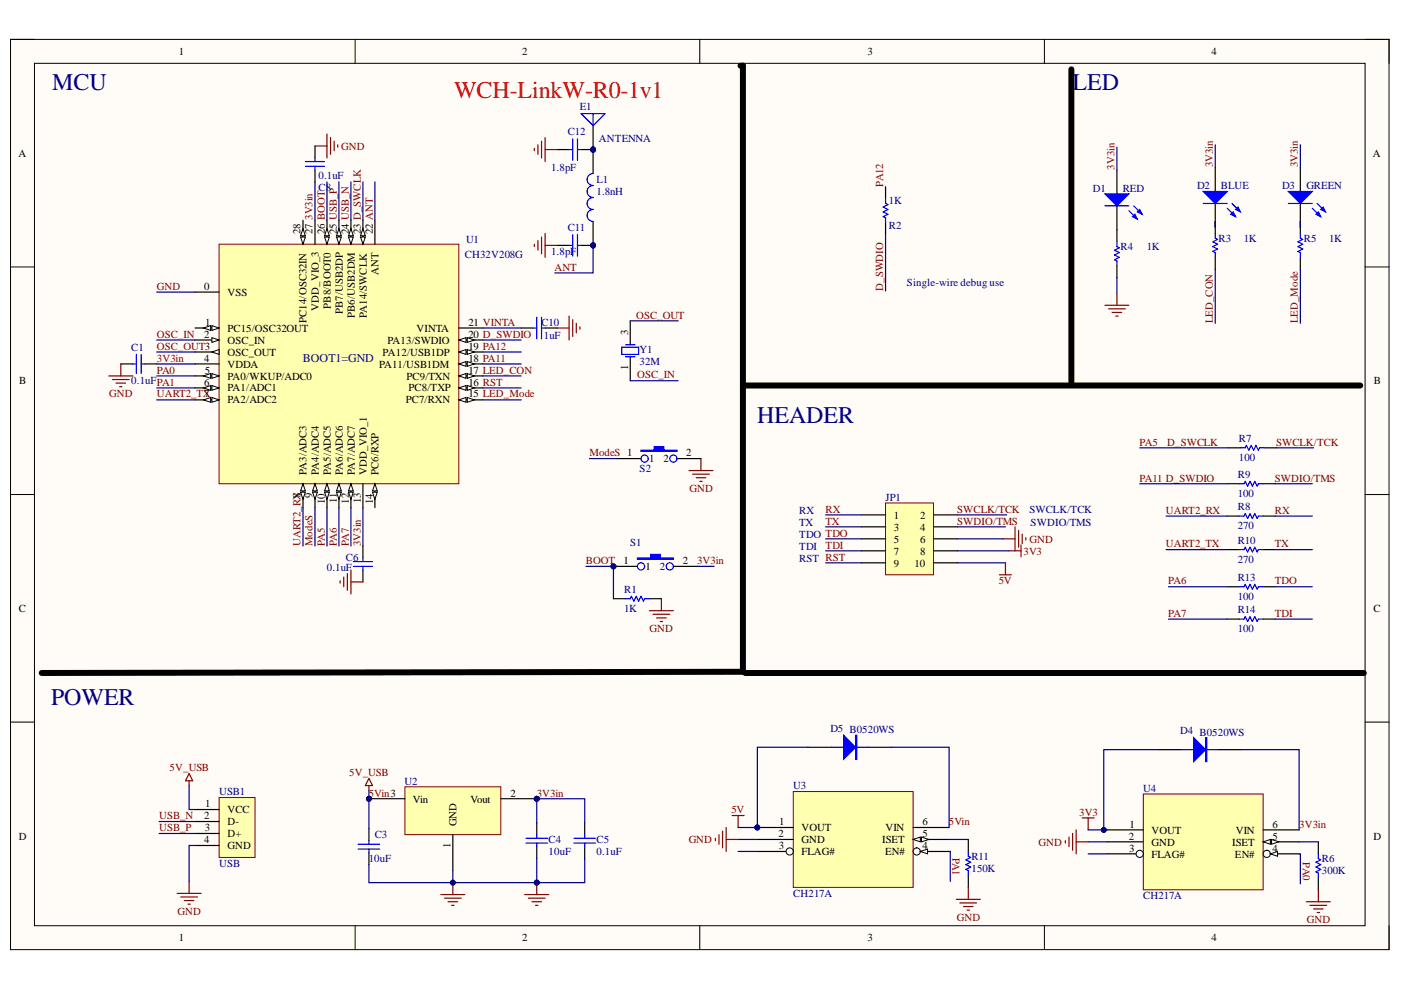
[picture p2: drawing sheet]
<svg xmlns="http://www.w3.org/2000/svg" width="297mm" height="210mm" viewBox="0 0 297 210" stroke-linecap="round" stroke-linejoin="round" font-family="sans-serif">
<defs><g id="words">
<g font-size="5.1" fill="#000080">
<text x="11.1" y="19.2">MCU</text>
<text x="227.4" y="19.2">LED</text>
<text x="160.6" y="89.8">HEADER</text>
<text x="10.8" y="149.4">POWER</text>
</g>
<text font-size="5.1" fill="#f00" x="96.3" y="20.7">WCH-LinkW-R0-1v1</text>
<text font-size="2.5" fill="#0c0087" x="64.2" y="76.7">BOOT1=GND</text>
<g font-size="2.3">
<text x="37.9" y="11.7">1</text>
<text x="110.7" y="11.7">2</text>
<text x="183.9" y="11.7">3</text>
<text x="256.8" y="11.7">4</text>
<text x="3.9" y="33.3">A</text>
<text x="291.1" y="33.3">A</text>
<text x="63.7" y="49.7" transform="rotate(-90 63.7 49.7)">28</text>
<text x="66.2" y="49.7" transform="rotate(-90 66.2 49.7)">27</text>
<text x="68.9" y="49.7" transform="rotate(-90 68.9 49.7)">26 BOOT</text>
<text x="71.4" y="49.7" transform="rotate(-90 71.4 49.7)">25 USB_P</text>
<text x="73.9" y="49.7" transform="rotate(-90 73.9 49.7)">24 USB_N</text>
<text x="76.5" y="49.7" transform="rotate(-90 76.5 49.7)">23 D_SWCLK</text>
<text x="79" y="49.7" transform="rotate(-90 79 49.7)">22 ANT</text>
<text x="80.3" y="58.2" transform="rotate(-90 80.3 58.2)">ANT</text>
<text x="43.3" y="61.4">0</text>
<text x="48.2" y="62.7">VSS</text>
<text x="67.6" y="65.8" transform="rotate(-90 67.6 65.8)">VDD_VIO_3</text>
<text x="70.1" y="65.4" transform="rotate(-90 70.1 65.4)">PB8/BOOT0</text>
<text x="43.3" y="71.6">2</text>
<text x="43.5" y="69.1">1</text>
<text x="48.2" y="70.3">PC15/OSC32OUT</text>
<text x="65" y="68.5" transform="rotate(-90 65 68.5)">PC14/OSC32IN</text>
<text x="72.7" y="66.6" transform="rotate(-90 72.7 66.6)">PB7/USB2DP</text>
<text x="75.2" y="67.4" transform="rotate(-90 75.2 67.4)">PB6/USB2DM</text>
<text x="77.7" y="67.5" transform="rotate(-90 77.7 67.5)">PA14/SWCLK</text>
<text x="88.3" y="70.3">VINTA</text>
<text x="99.3" y="71.6">20 D_SWDIO</text>
<text x="99.3" y="69.1">21 VINTA</text>
<text x="133.2" y="71.1" transform="rotate(-90 133.2 71.1)">3</text>
<text x="43.3" y="76.7">4</text>
<text x="48.2" y="72.9">OSC_IN</text>
<text x="48.2" y="75.4">OSC_OUT</text>
<text x="48.2" y="77.9">VDDA</text>
<text x="80.4" y="77.9">PA11/USB1DM</text>
<text x="81.1" y="75.4">PA12/USB1DP</text>
<text x="82.1" y="72.9">PA13/SWDIO</text>
<text x="99.3" y="76.7">18 PA11</text>
<text x="99.3" y="74.1">19 PA12</text>
<text x="4.1" y="81.5">B</text>
<text x="43.3" y="81.7">6</text>
<text x="43.4" y="79.2">5</text>
<text x="48.2" y="80.5">PA0/WKUP/ADC0</text>
<text x="48.2" y="83">PA1/ADC1</text>
<text x="86.2" y="80.5">PC9/TXN</text>
<text x="86.6" y="83">PC8/TXP</text>
<text x="99.3" y="81.7">16 RST</text>
<text x="99.3" y="79.2">17 LED_CON</text>
<text x="133.2" y="78.5" transform="rotate(-90 133.2 78.5)">1</text>
<text x="291.3" y="81.5">B</text>
<text x="43.3" y="84.3">7</text>
<text x="48.2" y="85.5">PA2/ADC2</text>
<text x="86" y="85.5">PC7/RXN</text>
<text x="99.3" y="84.3">15 LED_Mode</text>
<text x="65" y="100.8" transform="rotate(-90 65 100.8)">PA3/ADC3</text>
<text x="67.6" y="100.8" transform="rotate(-90 67.6 100.8)">PA4/ADC4</text>
<text x="70.1" y="100.8" transform="rotate(-90 70.1 100.8)">PA5/ADC5</text>
<text x="72.7" y="100.8" transform="rotate(-90 72.7 100.8)">PA6/ADC6</text>
<text x="75.2" y="100.8" transform="rotate(-90 75.2 100.8)">PA7/ADC7</text>
<text x="77.7" y="100.8" transform="rotate(-90 77.7 100.8)">VDD_VIO_1</text>
<text x="80.3" y="100.8" transform="rotate(-90 80.3 100.8)">PC6/RXP</text>
<text x="137.6" y="98.1">1</text>
<text x="140.7" y="98.1">2</text>
<text x="145.5" y="96.8">2</text>
<text x="63.7" y="105.6" transform="rotate(-90 63.7 105.6)">8</text>
<text x="66.2" y="105.7" transform="rotate(-90 66.2 105.7)">9</text>
<text x="68.9" y="106.8" transform="rotate(-90 68.9 106.8)">10</text>
<text x="71.4" y="106.6" transform="rotate(-90 71.4 106.6)">11</text>
<text x="73.9" y="106.8" transform="rotate(-90 73.9 106.8)">12</text>
<text x="76.5" y="106.7" transform="rotate(-90 76.5 106.7)">13</text>
<text x="79" y="106.8" transform="rotate(-90 79 106.8)">14</text>
<text x="189.5" y="110">1</text>
<text x="189.5" y="112.5">3</text>
<text x="195.1" y="112.5">4</text>
<text x="195.1" y="110">2</text>
<text x="132.2" y="119.6">1</text>
<text x="144.7" y="119.6">2</text>
<text x="189.5" y="115">5</text>
<text x="189.5" y="117.6">7</text>
<text x="195.1" y="117.6">8</text>
<text x="195.1" y="115">6</text>
<text x="136.9" y="120.9">1</text>
<text x="139.9" y="120.9">2</text>
<text x="189.5" y="120.1">9</text>
<text x="193.9" y="120.1">10</text>
<text x="4" y="129.7">C</text>
<text x="291.2" y="129.7">C</text>
<text x="43.3" y="173.7">2</text>
<text x="43.5" y="171.2">1</text>
<text x="48.2" y="172.4">VCC</text>
<text x="87.6" y="170.2">Vin</text>
<text x="99.7" y="170.2">Vout</text>
<text x="108.2" y="168.9">2</text>
<text x="4" y="178">D</text>
<text x="43.3" y="178.8">4</text>
<text x="43.4" y="176.2">3</text>
<text x="48.2" y="175">D-</text>
<text x="48.2" y="177.5">D+</text>
<text x="95.5" y="179.9" transform="rotate(-90 95.5 179.9)">1</text>
<text x="96.8" y="175.2" transform="rotate(-90 96.8 175.2)">GND</text>
<text x="165.1" y="177.5">2</text>
<text x="165.2" y="175">1</text>
<text x="170" y="178.8">GND</text>
<text x="170" y="176.2">VOUT</text>
<text x="187" y="178.8">ISET</text>
<text x="187.7" y="176.2">VIN</text>
<text x="195.6" y="175">6</text>
<text x="195.6" y="177.5">5</text>
<text x="239.3" y="178">2</text>
<text x="239.5" y="175.5">1</text>
<text x="244.1" y="179.3">GND</text>
<text x="244.1" y="176.7">VOUT</text>
<text x="261.2" y="179.3">ISET</text>
<text x="262" y="176.7">VIN</text>
<text x="269.8" y="175.5">6</text>
<text x="269.8" y="178">5</text>
<text x="291.2" y="178">D</text>
<text x="48.2" y="180">GND</text>
<text x="165.1" y="180">3</text>
<text x="170" y="181.3">FLAG#</text>
<text x="187.6" y="181.3">EN#</text>
<text x="195.6" y="180">4</text>
<text x="239.4" y="180.6">3</text>
<text x="244.1" y="181.8">FLAG#</text>
<text x="261.8" y="181.8">EN#</text>
<text x="269.8" y="180.6">4</text>
<text x="37.9" y="199.6">1</text>
<text x="110.7" y="199.6">2</text>
<text x="183.9" y="199.6">3</text>
<text x="256.8" y="199.6">4</text>
</g>
<g font-size="2.3" fill="#000080">
<text x="122.9" y="23.3">E1</text>
<text x="120.4" y="28.7">C12</text>
<text x="127" y="30">ANTENNA</text>
<text x="67.5" y="40.4">C8</text>
<text x="67.5" y="37.9">0.1uF</text>
<text x="116.8" y="36.3">1.8pF</text>
<text x="126.5" y="38.9">L1</text>
<text x="126.5" y="41.4">1.8nH</text>
<text x="231.7" y="40.7">D1</text>
<text x="238.1" y="40.7">RED</text>
<text x="253.8" y="40.1">D2</text>
<text x="258.9" y="40.1">BLUE</text>
<text x="271.8" y="40.1">D3</text>
<text x="277" y="40.1">GREEN</text>
<text x="188.5" y="43.2">1K</text>
<text x="98.8" y="51.6">U1</text>
<text x="120.4" y="49">C11</text>
<text x="188.5" y="48.5">R2</text>
<text x="237.6" y="53.1">R4</text>
<text x="243.1" y="53.1">1K</text>
<text x="258.4" y="51.3">R3</text>
<text x="263.7" y="51.3">1K</text>
<text x="276.5" y="51.3">R5</text>
<text x="281.8" y="51.3">1K</text>
<text x="98.6" y="54.6">CH32V208G</text>
<text x="116.8" y="54.1">1.8pF</text>
<text x="192.3" y="60.7">Single-wire debug use</text>
<text x="114.8" y="69.1">C10</text>
<text x="115.3" y="71.8">1uF</text>
<text x="27.8" y="74.4">C1</text>
<text x="135.6" y="74.9">Y1</text>
<text x="135.6" y="77.4">32M</text>
<text x="27.8" y="81.5">0.1uFPA1</text>
<text x="262.7" y="93.7">R7</text>
<text x="135.6" y="100.1">S2</text>
<text x="262.4" y="101.3">R9</text>
<text x="262.7" y="97.8">100</text>
<text x="187.7" y="106.2">JP1</text>
<text x="262.4" y="105.4">100</text>
<text x="169.4" y="109">RX</text>
<text x="169.4" y="111.5">TX</text>
<text x="218.3" y="108.7">SWCLK/TCK</text>
<text x="218.5" y="111.5">SWDIO/TMS</text>
<text x="262.4" y="108.2">R8</text>
<text x="262.4" y="112.3">270</text>
<text x="73.3" y="118.8">C6</text>
<text x="133.6" y="115.8">S1</text>
<text x="169.4" y="114">TDO TDO</text>
<text x="169.4" y="116.6">TDI</text>
<text x="169.4" y="119.1">RST RST</text>
<text x="262.4" y="115.3">R10</text>
<text x="262.4" y="119.4">270</text>
<text x="69.3" y="121.1">0.1uF</text>
<text x="132.3" y="125.7">R1</text>
<text x="262.4" y="123.2">R13</text>
<text x="132.3" y="129.7">1K</text>
<text x="262.4" y="127.2">100</text>
<text x="262.4" y="130">R14</text>
<text x="262.4" y="134.1">100</text>
<text x="176" y="155.2">D5 B0520WS</text>
<text x="250.2" y="155.7">D4 B0520WS</text>
<text x="85.8" y="166.4">U2</text>
<text x="168.2" y="167.4">U3</text>
<text x="242.4" y="167.9">U4</text>
<text x="46.4" y="168.6">USB1</text>
<text x="79.4" y="177.8">C3</text>
<text x="116.3" y="178.8">C4</text>
<text x="126.5" y="178.8">C5</text>
<text x="46.4" y="183.8">USB</text>
<text x="78.2" y="182.8">10uF</text>
<text x="116.3" y="181.3">10uF</text>
<text x="126.5" y="181.3">0.1uF</text>
<text x="206" y="182.3">R11</text>
<text x="206" y="184.9">150K</text>
<text x="280.3" y="182.8">R6</text>
<text x="280.3" y="185.4">300K</text>
<text x="168.2" y="190.2">CH217A</text>
<text x="242.4" y="190.7">CH217A</text>
</g>
<g font-size="2.3" fill="#800000">
<text x="72.3" y="31.8">GND</text>
<text x="257.2" y="35.5" transform="rotate(-90 257.2 35.5)">3V3in</text>
<text x="275.2" y="35.5" transform="rotate(-90 275.2 35.5)">3V3in</text>
<text x="187.2" y="39.6" transform="rotate(-90 187.2 39.6)">PA12</text>
<text x="236.3" y="36" transform="rotate(-90 236.3 36)">3V3in</text>
<text x="66.2" y="46.7" transform="rotate(-90 66.2 46.7)">3V3in</text>
<text x="117.6" y="57.4">ANT</text>
<text x="33.2" y="61.4">GND</text>
<text x="187.2" y="61.7" transform="rotate(-90 187.2 61.7)">D_SWDIO</text>
<text x="33.2" y="71.6">OSC_IN</text>
<text x="134.8" y="67.5">OSC_OUT</text>
<text x="257.2" y="68.6" transform="rotate(-90 257.2 68.6)">LED_CON</text>
<text x="275.2" y="68.6" transform="rotate(-90 275.2 68.6)">LED_Mode</text>
<text x="33.2" y="74.1">OSC_OUT3</text>
<text x="33.2" y="76.7">3V3in</text>
<text x="33.2" y="79.2">PA0</text>
<text x="135.1" y="80.2">OSC_IN</text>
<text x="23.2" y="84.3">GND</text>
<text x="33.2" y="84.3">UART2_TX</text>
<text x="241.6" y="94.5">PA5</text>
<text x="247.4" y="94.5">D_SWCLK</text>
<text x="270.5" y="94.5">SWCLK/TCK</text>
<text x="125" y="96.8">ModeS 1</text>
<text x="146.2" y="104.4">GND</text>
<text x="241.6" y="102.1">PA11 D_SWDIO</text>
<text x="270.3" y="102.1">SWDIO/TMS</text>
<text x="175" y="111.2">TX</text>
<text x="175" y="108.7">RX</text>
<text x="203" y="111.2">SWDIO/TMS</text>
<text x="203" y="108.7">SWCLK/TCK</text>
<text x="247.2" y="109">UART2_RX</text>
<text x="270.3" y="109">RX</text>
<text x="63.7" y="115.8" transform="rotate(-90 63.7 115.8)">UART2_RX</text>
<text x="66.2" y="115.8" transform="rotate(-90 66.2 115.8)">ModeS</text>
<text x="68.9" y="115.8" transform="rotate(-90 68.9 115.8)">PA5</text>
<text x="71.4" y="115.8" transform="rotate(-90 71.4 115.8)">PA6</text>
<text x="73.9" y="115.8" transform="rotate(-90 73.9 115.8)">PA7</text>
<text x="76.5" y="115.8" transform="rotate(-90 76.5 115.8)">3V3in</text>
<text x="124.2" y="119.6">BOOT</text>
<text x="147.8" y="119.6">3V3in</text>
<text x="175" y="116.3">TDI</text>
<text x="217" y="117.6">3V3</text>
<text x="218.3" y="115">GND</text>
<text x="247.2" y="116.1">UART2_TX</text>
<text x="270.3" y="116.1">TX</text>
<text x="211.7" y="123.9">5V</text>
<text x="247.7" y="123.9">PA6</text>
<text x="270.3" y="123.9">TDO</text>
<text x="247.7" y="130.8">PA7</text>
<text x="270.3" y="130.8">TDI</text>
<text x="137.7" y="134.1">GND</text>
<text x="36" y="163.6">5V_USB</text>
<text x="74" y="164.6">5V_USB</text>
<text x="33.8" y="173.7">USB_N</text>
<text x="78.2" y="168.9">5Vin3</text>
<text x="113.8" y="168.9">3V3in</text>
<text x="155.1" y="172.4">5V</text>
<text x="228.8" y="172.9">3V3</text>
<text x="33.8" y="176.2">USB_P</text>
<text x="146" y="178.8">GND</text>
<text x="201.2" y="175">5Vin</text>
<text x="220.2" y="179.3">GND</text>
<text x="275.5" y="175.5">3V3in</text>
<text x="201.9" y="181.8" transform="rotate(90 201.9 181.8)">PA1</text>
<text x="276.2" y="182.8" transform="rotate(90 276.2 182.8)">PA0</text>
<text x="37.6" y="194">GND</text>
<text x="202.9" y="195.3">GND</text>
<text x="277.1" y="195.8">GND</text>
</g>
</g></defs>
<path d="M2.2 8.4h292.3v192.9h-292.3z" fill-rule="evenodd" fill="#fffcf8"/>
<path d="M2.2 8.4h292.3v192.9h-292.3z" fill="none" stroke="#000" stroke-width=".21"/>
<path d="M7.3 13.4h282.1v182.9h-282.1z" fill-rule="evenodd" fill="#fffcf8"/>
<g fill="none" stroke="#000" stroke-width=".21">
<path d="M2.2 8.3h5.1M7.3 13.4h282.1v182.9h-282.1zM75.3 8.3v5.1M148.4 8.3v5.1M221.4 8.4v5M289.4 8.4h5.1v5M2.2 56.6h5.1M289.4 56.6h5.1M2.2 104.9h5.1M289.4 104.9h5.1M2.2 153.1h5.1M289.4 153.1h5.1"/>
<path d="M75.3 196.3v5M148.4 196.3v5M221.4 196.3v5M294.5 196.3v5"/>
</g>
<path d="M157 13.9h.5v128.5l-148.7 .3M157.5 81.7h130.9" fill="none" stroke="#000" stroke-width="1.3"/>
<path d="M257.7 35.5v5.1M257.7 43.1v5.1" fill="none" stroke="#000" stroke-width=".25"/>
<path d="M255.1 40.6h5.1l-2.5 2.5z" fill="#00f"/>
<path d="M255.1 40.6h5.1l-2.5 2.5zM260.2 44.2l1.8 1.7M261.2 43.1l1.8 1.8" fill="none" stroke="#00f" stroke-width=".25"/>
<path d="M261 45.4l.5-.5 .5 1z" fill="#00f"/>
<path d="M261 45.4l.5-.5 .5 1z" fill="none" stroke="#00f" stroke-width=".25"/>
<path d="M262.5 43.9l.5 1-1-.5z" fill="#00f"/>
<path d="M236.8 51.3v1l.5 .2-1 .5 1 .6-1 .5 1 .5-1 .5 .5 .2v1M255.1 43.1h5.1M257.7 49.5v1l.5 .3-1.1 .5 1.1 .5-1.1 .5 1.1 .5-1.1 .5 .6 .3v1M262.5 43.9l.5 1-1-.5z" fill="none" stroke="#00f" stroke-width=".25"/>
<path d="M236.8 36v5.1M236.8 43.6v7.7M236.8 56.3v2.6M257.7 47v2.5M257.7 54.6v2.5" fill="none" stroke="#000" stroke-width=".25"/>
<path d="M234.3 41.1h5l-2.5 2.5z" fill="#00f"/>
<path d="M234.3 41.1h5l-2.5 2.5zM239.3 44.7l1.8 1.7M240.4 43.6l1.8 1.8" fill="none" stroke="#00f" stroke-width=".25"/>
<path d="M240.1 45.9l.5-.5 .5 1z" fill="#00f"/>
<path d="M240.1 45.9l.5-.5 .5 1z" fill="none" stroke="#00f" stroke-width=".25"/>
<path d="M241.1 44.9l.5-.5 .6 1z" fill="#00f"/>
<path d="M234.3 43.6h5M241.1 44.9l.5-.5 .6 1z" fill="none" stroke="#00f" stroke-width=".25"/>
<path d="M40.1 164l.8 1.5h-1.6zM40.1 165.5v1.1M37.6 189.4h5M38.3 190.2h3.6M39.1 190.9h2M39.8 191.7h.6M40.1 186.9v2.5" fill="none" stroke="#800000" stroke-width=".25"/>
<path d="M227.2 14.7v66.3" fill="none" stroke="#000" stroke-width="1.3"/>
<path d="M46.5 169.1h7.6v12.7h-7.6z" fill-rule="evenodd" fill="#ffffb0"/>
<path d="M46.5 169.1h7.6v12.7h-7.6z" fill="none" stroke="#800000" stroke-width=".21"/>
<path d="M41.4 171.6h5M41.4 174.2h5.1M41.4 176.7h5.1M41.4 179.3h5.1M78.2 175.7v2.5M78.2 180.8v2.5" fill="none" stroke="#000" stroke-width=".25"/>
<path d="M212.7 114.2h2.5M215.2 111.7v5.1M216 112.5v3.5M216.7 113.2v2.1M217.5 114v.5M229.4 173.4h2.6M230.7 173.4v2.6M93.5 189.7h5M94.2 190.4h3.6M95 191.2h2M95.8 192h.5M96 187.1v2.6" fill="none" stroke="#800000" stroke-width=".25"/>
<path d="M75.9 179h4.6M78.2 178.2v.8M75.9 180h4.6M78.2 180v.8" fill="none" stroke="#00f" stroke-width=".25"/>
<circle cx="96" cy="187.1" r=".51" fill="#000080"/>
<circle cx="96" cy="187.1" r=".51" fill="none" stroke="#000080" stroke-width=".21"/>
<path d="M111.3 189.7h5M112 190.4h3.6M112.8 191.2h2M113.5 192h.6M113.8 187.1v2.6" fill="none" stroke="#800000" stroke-width=".25"/>
<circle cx="113.8" cy="187.1" r=".51" fill="#000080"/>
<circle cx="113.8" cy="187.1" r=".51" fill="none" stroke="#000080" stroke-width=".21"/>
<path d="M113.8 174.4v2.6M113.8 179.5v2.6M124 174.4v2.6M124 179.5v2.6" fill="none" stroke="#000" stroke-width=".25"/>
<path d="M111.5 178.7h4.6M111.5 177.7h4.6M113.8 177v.7M113.8 178.7v.8M121.7 178.7h4.6M121.7 177.7h4.6M124 177v.7M124 178.7v.8" fill="none" stroke="#00f" stroke-width=".25"/>
<path d="M78.2 165l.8 1.6h-1.5zM78.2 166.6v1" fill="none" stroke="#800000" stroke-width=".25"/>
<path d="M187.8 106.6h10.1v15.3h-10.1z" fill-rule="evenodd" fill="#ffffb0"/>
<path d="M187.8 106.6h10.1v15.3h-10.1z" fill="none" stroke="#800000" stroke-width=".21"/>
<g fill="none" stroke="#000" stroke-width=".25">
<path d="M260.4 94.9h2.6M268.1 94.9h2.5M182.7 109.2h5.1M182.7 111.7h5.1M182.7 114.2h5.1M182.7 116.8h5.1M182.7 119.3h5.1M197.9 109.2h5.1M197.9 111.7h5.1M197.9 114.2h5.1M197.9 116.8h5.1M197.9 119.3h5.1"/>
<path d="M260.2 116.5h2.5M260.2 109.4h2.5M260.2 102.6h2.5M267.8 116.5h2.6M267.8 109.4h2.6M267.8 102.6h2.6"/>
</g>
<path d="M213.2 119.3v2.6M213.9 116.8h2.6M216.5 115.5v2.6M211.9 121.9h2.5" fill="none" stroke="#800000" stroke-width=".25"/>
<path d="M263 94.9h1l.3-.5 .5 1.1 .5-1.1 .5 1.1 .5-1.1 .5 1.1 .3-.6h1M262.7 116.5h1.1l.2-.5 .5 1 .5-1 .5 1 .5-1 .5 1 .3-.5h1M262.7 109.4h1.1l.2-.5 .5 1 .5-1 .5 1 .5-1 .5 1 .3-.5h1M262.7 102.6h1.1l.2-.5 .5 1 .5-1 .5 1 .5-1 .5 1 .3-.5h1" fill="none" stroke="#00f" stroke-width=".25"/>
<path d="M236.8 58.9v3.3M257.7 47v1.2M257.7 57.1v11.4M40.1 166.6v5h1.3M41.4 179.3h-1.3v7.6M113.8 174.4v-5h10.2v5" fill="none" stroke="#000080" stroke-width=".25"/>
<circle cx="113.8" cy="169.4" r=".51" fill="#000080"/>
<circle cx="113.8" cy="169.4" r=".51" fill="none" stroke="#000080" stroke-width=".21"/>
<path d="M113.8 182.1v5h-35.6v-3.8" fill="none" stroke="#000080" stroke-width=".25"/>
<circle cx="113.8" cy="187.1" r=".51" fill="#000080"/>
<circle cx="113.8" cy="187.1" r=".51" fill="none" stroke="#000080" stroke-width=".21"/>
<path d="M124 182.1v5h-10.2" fill="none" stroke="#000080" stroke-width=".25"/>
<circle cx="113.8" cy="187.1" r=".51" fill="#000080"/>
<circle cx="113.8" cy="187.1" r=".51" fill="none" stroke="#000080" stroke-width=".21"/>
<path d="M187.8 49.7v12M175.1 114.2h7.6M175.1 116.8h7.6M175.1 111.7h7.6M175.1 109.2h7.6M203 114.2h9.7M203 116.8h10.9M203 111.7h10.2M203 119.3h10.2M33.7 174.2h7.7M33.7 176.7h7.7" fill="none" stroke="#000080" stroke-width=".25"/>
<path d="M187.8 39.6v2.5M187.8 47.2v2.5" fill="none" stroke="#000" stroke-width=".25"/>
<path d="M187.8 42.1v1l.5 .3-1.1 .5 1.1 .5-1.1 .5 1.1 .5-1.1 .5 .6 .3v1" fill="none" stroke="#00f" stroke-width=".25"/>
<circle cx="78.2" cy="169.4" r=".51" fill="#000080"/>
<circle cx="78.2" cy="169.4" r=".51" fill="none" stroke="#000080" stroke-width=".21"/>
<circle cx="113.8" cy="169.4" r=".51" fill="#000080"/>
<circle cx="113.8" cy="169.4" r=".51" fill="none" stroke="#000080" stroke-width=".21"/>
<path d="M85.8 166.8h20.4v10.2h-20.4z" fill-rule="evenodd" fill="#ffffb0"/>
<path d="M85.8 166.8h20.4v10.2h-20.4z" fill="none" stroke="#800000" stroke-width=".21"/>
<path d="M78.2 169.4h7.6" fill="none" stroke="#000" stroke-width=".25"/>
<circle cx="78.2" cy="169.4" r=".51" fill="#000080"/>
<circle cx="78.2" cy="169.4" r=".51" fill="none" stroke="#000080" stroke-width=".21"/>
<path d="M96 177v7.6M106.2 169.4h7.6" fill="none" stroke="#000" stroke-width=".25"/>
<circle cx="113.8" cy="169.4" r=".51" fill="#000080"/>
<circle cx="113.8" cy="169.4" r=".51" fill="none" stroke="#000080" stroke-width=".21"/>
<path d="M96 184.6v2.5" fill="none" stroke="#000080" stroke-width=".25"/>
<circle cx="96" cy="187.1" r=".51" fill="#000080"/>
<circle cx="96" cy="187.1" r=".51" fill="none" stroke="#000080" stroke-width=".21"/>
<path d="M125 97.2h5.8" fill="none" stroke="#000080" stroke-width=".25"/>
<path d="M146.1 99.8h5.1M148.6 97.2v2.6M146.8 100.5h3.6M147.6 101.3h2M148.4 102.1h.5" fill="none" stroke="#800000" stroke-width=".25"/>
<path d="M130.8 97.2h5.1M143.5 97.2h5.1" fill="none" stroke="#000" stroke-width=".25"/>
<path d="M135.9 95.5h2.8v-.8h2v.8h2.8v.2h-7.6z" fill-rule="evenodd" fill="#00f"/>
<g fill="none" stroke="#00f" stroke-width=".25">
<path d="M135.9 95.5h2.8v-.8h2v.8h2.8v.2h-7.6z"/>
<circle cx="136.7" cy="97.2" r=".76"/>
<circle cx="142.8" cy="97.2" r=".76"/>
</g>
<path d="M270.6 94.9h7.9M247.2 109.4h13M247.2 116.5h13M270.4 102.6h7.8M270.4 109.4h7.8M270.4 116.5h7.8" fill="none" stroke="#000080" stroke-width=".25"/>
<path d="M242.4 168.3h25.4v20.4h-25.4z" fill-rule="evenodd" fill="#ffffb0"/>
<path d="M242.4 168.3h25.4v20.4h-25.4z" fill="none" stroke="#800000" stroke-width=".21"/>
<path d="M267.8 181h7.6" fill="none" stroke="#000" stroke-width=".25"/>
<circle cx="268.6" cy="181" r=".76" fill="#f8fcff"/>
<circle cx="268.6" cy="181" r=".76" fill="none" stroke="#000" stroke-width=".21"/>
<path d="M269.3 181l1.6-.5v1z" fill="#f8fcff"/>
<path d="M269.3 181l1.6-.5v1z" fill="none" stroke="#000" stroke-width=".21"/>
<path d="M234.8 178.5h7.6M267.8 176h7.6M267.8 178.5h7.6" fill="none" stroke="#000" stroke-width=".25"/>
<path d="M267.8 178.5l1.5-.5v1z" fill="#f8fcff"/>
<path d="M267.8 178.5l1.5-.5v1z" fill="none" stroke="#000" stroke-width=".21"/>
<path d="M269.6 178l1.5 .5-1.5 .5z" fill="#f8fcff"/>
<path d="M269.6 178l1.5 .5-1.5 .5z" fill="none" stroke="#000" stroke-width=".21"/>
<path d="M234.8 181h7.6" fill="none" stroke="#000" stroke-width=".25"/>
<circle cx="241.6" cy="181" r=".76" fill="#f8fcff"/>
<circle cx="241.6" cy="181" r=".76" fill="none" stroke="#000" stroke-width=".21"/>
<path d="M234.8 176h7.6M279.5 178.5v2.5M279.5 186.1v2.6" fill="none" stroke="#000" stroke-width=".25"/>
<path d="M279.5 181v1.1l.5 .2-1 .5 1 .5-1 .5 1 .5-1 .5 .5 .3v1" fill="none" stroke="#00f" stroke-width=".25"/>
<path d="M225.9 178.2v.5M226.6 177.5v2M227.4 176.7v3.6M228.2 176v5M228.2 178.5h2.5M277 191.2h5M277.7 192h3.6M278.5 192.7h2M279.3 193.5h.5M279.5 188.7v2.5" fill="none" stroke="#800000" stroke-width=".25"/>
<path d="M230.7 178.5h4.1M275.4 178.5h4.1M230.7 181h4.1M275.4 181h.3v6.4" fill="none" stroke="#000080" stroke-width=".25"/>
<circle cx="113.8" cy="169.4" r=".51" fill="#000080"/>
<circle cx="113.8" cy="169.4" r=".51" fill="none" stroke="#000080" stroke-width=".21"/>
<g fill="none" stroke="#000080" stroke-width=".25">
<path d="M66.8 38.6v8.1M69.3 38.6v8.1M71.9 38.6v8.1M74.4 38.6v8.1M76.9 38.6v8.1M236.8 31.2v4.8M257.7 30.7v4.8M33.2 74.6h8.2M33.2 72.1h8.2M33.2 61.9h8.2M33.2 77.2h8.2M33.2 79.7h8.2"/>
<path d="M102.4 74.6h8.1M102.4 72.1h8.1M102.4 79.7h8.1M133.6 68h10.2M33.2 84.8h8.2M102.4 82.2h8.1M133.6 80.7h10.2M241.6 94.9h18.8M64.2 107.6v8.2M66.8 107.6v8.2M69.3 107.6v8.2M71.9 107.6v8.2"/>
<path d="M74.4 107.6v8.2M76.9 107.6v8.2M175.1 119.3h7.6M203 109.2h10.4M247.7 124.4h12.5M247.7 131.3h12.5M270.4 124.4h7.8M270.4 131.3h7.8"/>
</g>
<path d="M158 142.7h131.2" fill="none" stroke="#000" stroke-width="1.3"/>
<path d="M66.8 31v2.5M66.8 36v2.6M25.6 77.2h2.5M30.7 77.2h2.5M133.6 68v5.1M133.6 75.6v5.1M76.9 115.8v2.5M76.9 120.8v2.6M260.2 124.4h2.5M260.2 131.3h2.5M267.8 124.4h2.6M267.8 131.3h2.6" fill="none" stroke="#000" stroke-width=".25"/>
<g fill="none" stroke="#00f" stroke-width=".25">
<path d="M64.7 34.3h4.1M64.7 35.3h4.1M66.8 33.5v.8M66.8 35.3v.7M28.1 77.2h.8M28.9 75.1v4.1M29.9 75.1v4.1M29.9 77.2h.8M131.8 73.6h3.6v1.5h-3.6zM132.6 73.1h2M132.6 75.6h2M74.9 119.1h4.1"/>
<path d="M76.9 118.3v.8M74.9 120.1h4.1M76.9 120.1v.7M262.7 124.4h1.1l.2-.5 .5 1 .5-1 .5 1 .5-1 .5 1 .3-.5h1M262.7 131.3h1.1l.2-.5 .5 1 .5-1 .5 1 .5-1 .5 1 .3-.5h1"/>
</g>
<g fill="none" stroke="#800000" stroke-width=".25">
<path d="M66.8 31h2.5M69.3 28.4v5.1M70.1 29.2v3.5M70.8 29.9v2.1M71.6 30.7v.5M23.1 79.7h5M25.6 77.2v2.5M234.3 64.7h5M235 65.5h3.6M235.8 66.2h2M236.6 67h.5M236.8 62.2v2.5"/>
<path d="M23.8 80.5h3.6M24.6 81.2h2M25.4 82h.5M72.1 123.1v.5M72.9 122.4v2M73.6 121.6v3.6M74.4 120.8v5.1M74.4 123.4h2.5M137.7 129.5h5.1M138.4 130.2h3.6M139.2 131h2M140 131.8h.5"/>
<path d="M140.2 126.9v2.6"/>
</g>
<circle cx="130.1" cy="120.1" r=".51" fill="#000080"/>
<circle cx="130.1" cy="120.1" r=".51" fill="none" stroke="#000080" stroke-width=".21"/>
<path d="M130.1 120.1h5" fill="none" stroke="#000" stroke-width=".25"/>
<circle cx="130.1" cy="120.1" r=".51" fill="#000080"/>
<circle cx="130.1" cy="120.1" r=".51" fill="none" stroke="#000080" stroke-width=".21"/>
<path d="M142.8 120.1h5.1" fill="none" stroke="#000" stroke-width=".25"/>
<path d="M135.1 118.3h2.8v-.8h2.1v.8h2.8v.3h-7.7z" fill-rule="evenodd" fill="#00f"/>
<g fill="none" stroke="#00f" stroke-width=".25">
<path d="M135.1 118.3h2.8v-.8h2.1v.8h2.8v.3h-7.7zM132.6 126.9h1l.3-.5 .5 1.1 .5-1.1 .5 1.1 .5-1.1 .5 1.1 .3-.6h1"/>
<circle cx="135.9" cy="120.1" r=".76"/>
<circle cx="142" cy="120.1" r=".76"/>
</g>
<path d="M130.1 126.9h2.5M137.7 126.9h2.5" fill="none" stroke="#000" stroke-width=".25"/>
<path d="M124.2 120.1h5.9v6.8" fill="none" stroke="#000080" stroke-width=".25"/>
<circle cx="130.1" cy="120.1" r=".51" fill="#000080"/>
<circle cx="130.1" cy="120.1" r=".51" fill="none" stroke="#000080" stroke-width=".21"/>
<path d="M102.4 77.2h8.1M102.4 69.5h8.1M241.6 102.6h18.6M147.9 120.1h3.5" fill="none" stroke="#000080" stroke-width=".25"/>
<path d="M118.1 69.5h2.6M120.7 67v5.1M121.4 67.8v3.5M122.2 68.5v2.1M122.9 69.3v.5" fill="none" stroke="#800000" stroke-width=".25"/>
<path d="M110.5 69.5h2.5M115.6 69.5h2.5" fill="none" stroke="#000" stroke-width=".25"/>
<path d="M113 69.5h.8M113.8 67.3v4.5M114.8 69.5h.8M114.8 67.3v4.5" fill="none" stroke="#00f" stroke-width=".25"/>
<circle cx="125.7" cy="31.7" r=".51" fill="#000080"/>
<circle cx="125.7" cy="31.7" r=".51" fill="none" stroke="#000080" stroke-width=".21"/>
<path d="M125.7 26.6v5.1" fill="none" stroke="#000" stroke-width=".25"/>
<circle cx="125.7" cy="31.7" r=".51" fill="#000080"/>
<circle cx="125.7" cy="31.7" r=".51" fill="none" stroke="#000080" stroke-width=".21"/>
<path d="M123.2 24.1h5.1l-2.6 2.5zM125.7 24.1v2.5" fill="none" stroke="#00f" stroke-width=".25"/>
<circle cx="125.7" cy="52" r=".51" fill="#000080"/>
<circle cx="125.7" cy="52" r=".51" fill="none" stroke="#000080" stroke-width=".21"/>
<circle cx="125.7" cy="31.7" r=".51" fill="#000080"/>
<circle cx="125.7" cy="31.7" r=".51" fill="none" stroke="#000080" stroke-width=".21"/>
<path d="M125.7 46.9v5.1" fill="none" stroke="#000" stroke-width=".25"/>
<circle cx="125.7" cy="52" r=".51" fill="#000080"/>
<circle cx="125.7" cy="52" r=".51" fill="none" stroke="#000080" stroke-width=".21"/>
<path d="M125.7 31.7v5.1" fill="none" stroke="#000" stroke-width=".25"/>
<circle cx="125.7" cy="31.7" r=".51" fill="#000080"/>
<circle cx="125.7" cy="31.7" r=".51" fill="none" stroke="#000080" stroke-width=".21"/>
<path d="M125.7 36.8a1.27 1.27 0 0 0-1.2 1.3 1.27 1.27 0 0 0 1.2 1.2 1.27 1.27 0 0 0-1.2 1.3 1.27 1.27 0 0 0 1.2 1.3 1.27 1.27 0 0 0-1.2 1.2 1.27 1.27 0 0 0 1.2 1.3 1.27 1.27 0 0 0-1.2 1.3 1.27 1.27 0 0 0 1.2 1.2" fill="none" stroke="#00f" stroke-width=".25"/>
<circle cx="125.7" cy="52" r=".51" fill="#000080"/>
<circle cx="125.7" cy="52" r=".51" fill="none" stroke="#000080" stroke-width=".21"/>
<path d="M118.1 52h2.6M123.2 52h2.5" fill="none" stroke="#000" stroke-width=".25"/>
<circle cx="125.7" cy="52" r=".51" fill="#000080"/>
<circle cx="125.7" cy="52" r=".51" fill="none" stroke="#000080" stroke-width=".21"/>
<path d="M120.7 52h.7M121.4 49.7v4.6M122.4 52h.8M122.4 49.7v4.6" fill="none" stroke="#00f" stroke-width=".25"/>
<path d="M113.3 51.8v.5M114.1 51v2M114.8 50.2v3.6M115.6 49.5v5.1M115.6 52h2.5" fill="none" stroke="#800000" stroke-width=".25"/>
<circle cx="125.7" cy="31.7" r=".51" fill="#000080"/>
<circle cx="125.7" cy="31.7" r=".51" fill="none" stroke="#000080" stroke-width=".21"/>
<path d="M118.1 31.7h2.6M123.2 31.7h2.5" fill="none" stroke="#000" stroke-width=".25"/>
<circle cx="125.7" cy="31.7" r=".51" fill="#000080"/>
<circle cx="125.7" cy="31.7" r=".51" fill="none" stroke="#000080" stroke-width=".21"/>
<path d="M120.7 31.7h.7M121.4 29.4v4.6M122.4 31.7h.8M122.4 29.4v4.6" fill="none" stroke="#00f" stroke-width=".25"/>
<path d="M113.3 31.5v.5M114.1 30.7v2M114.8 29.9v3.6M115.6 29.2v5.1M115.6 31.7h2.5" fill="none" stroke="#800000" stroke-width=".25"/>
<path d="M125.7 52v5.9h-8.1" fill="none" stroke="#000080" stroke-width=".25"/>
<circle cx="125.7" cy="52" r=".51" fill="#000080"/>
<circle cx="125.7" cy="52" r=".51" fill="none" stroke="#000080" stroke-width=".21"/>
<path d="M46.4 51.8h50.9v50.8h-50.9z" fill-rule="evenodd" fill="#ffffb0"/>
<path d="M46.4 51.8h50.9v50.8h-50.9z" fill="none" stroke="#800000" stroke-width=".21"/>
<path d="M71.9 102.6v5" fill="none" stroke="#000" stroke-width=".25"/>
<path d="M71.9 102.6l.5 1.5h-1z" fill="#f8fcff"/>
<path d="M71.9 102.6l.5 1.5h-1z" fill="none" stroke="#000" stroke-width=".21"/>
<path d="M71.4 104.3h1l-.5 1.6z" fill="#f8fcff"/>
<path d="M71.4 104.3h1l-.5 1.6z" fill="none" stroke="#000" stroke-width=".21"/>
<path d="M74.4 102.6v5" fill="none" stroke="#000" stroke-width=".25"/>
<path d="M74.4 102.6l.5 1.5h-1z" fill="#f8fcff"/>
<path d="M74.4 102.6l.5 1.5h-1z" fill="none" stroke="#000" stroke-width=".21"/>
<path d="M73.9 104.3h1l-.5 1.6z" fill="#f8fcff"/>
<path d="M73.9 104.3h1l-.5 1.6z" fill="none" stroke="#000" stroke-width=".21"/>
<path d="M76.9 102.6v5M79.5 102.6v5" fill="none" stroke="#000" stroke-width=".25"/>
<path d="M79.5 102.6l.5 1.5h-1z" fill="#f8fcff"/>
<path d="M79.5 102.6l.5 1.5h-1z" fill="none" stroke="#000" stroke-width=".21"/>
<path d="M79 104.3h1l-.5 1.6z" fill="#f8fcff"/>
<path d="M79 104.3h1l-.5 1.6z" fill="none" stroke="#000" stroke-width=".21"/>
<path d="M97.3 84.8h5.1" fill="none" stroke="#000" stroke-width=".25"/>
<path d="M97.3 84.8l1.5-.5v1z" fill="#f8fcff"/>
<path d="M97.3 84.8l1.5-.5v1z" fill="none" stroke="#000" stroke-width=".21"/>
<path d="M99.1 84.3l1.5 .5-1.5 .5z" fill="#f8fcff"/>
<path d="M99.1 84.3l1.5 .5-1.5 .5z" fill="none" stroke="#000" stroke-width=".21"/>
<path d="M97.3 82.2h5.1" fill="none" stroke="#000" stroke-width=".25"/>
<path d="M97.3 82.2l1.5-.5v1.1z" fill="#f8fcff"/>
<path d="M97.3 82.2l1.5-.5v1.1z" fill="none" stroke="#000" stroke-width=".21"/>
<path d="M99.1 81.7l1.5 .5-1.5 .6z" fill="#f8fcff"/>
<path d="M99.1 81.7l1.5 .5-1.5 .6z" fill="none" stroke="#000" stroke-width=".21"/>
<path d="M97.3 79.7h5.1" fill="none" stroke="#000" stroke-width=".25"/>
<path d="M97.3 79.7l1.5-.5v1z" fill="#f8fcff"/>
<path d="M97.3 79.7l1.5-.5v1z" fill="none" stroke="#000" stroke-width=".21"/>
<path d="M99.1 79.2l1.5 .5-1.5 .5z" fill="#f8fcff"/>
<path d="M99.1 79.2l1.5 .5-1.5 .5z" fill="none" stroke="#000" stroke-width=".21"/>
<path d="M97.3 77.2h5.1" fill="none" stroke="#000" stroke-width=".25"/>
<path d="M97.3 77.2l1.5-.5v1z" fill="#f8fcff"/>
<path d="M97.3 77.2l1.5-.5v1z" fill="none" stroke="#000" stroke-width=".21"/>
<path d="M99.1 76.7l1.5 .5-1.5 .5z" fill="#f8fcff"/>
<path d="M99.1 76.7l1.5 .5-1.5 .5z" fill="none" stroke="#000" stroke-width=".21"/>
<path d="M97.3 74.6h5.1" fill="none" stroke="#000" stroke-width=".25"/>
<path d="M97.3 74.6l1.5-.5v1z" fill="#f8fcff"/>
<path d="M97.3 74.6l1.5-.5v1z" fill="none" stroke="#000" stroke-width=".21"/>
<path d="M99.1 74.1l1.5 .5-1.5 .5z" fill="#f8fcff"/>
<path d="M99.1 74.1l1.5 .5-1.5 .5z" fill="none" stroke="#000" stroke-width=".21"/>
<path d="M97.3 72.1h5.1" fill="none" stroke="#000" stroke-width=".25"/>
<path d="M97.3 72.1l1.5-.5v1z" fill="#f8fcff"/>
<path d="M97.3 72.1l1.5-.5v1z" fill="none" stroke="#000" stroke-width=".21"/>
<path d="M99.1 71.6l1.5 .5-1.5 .5z" fill="#f8fcff"/>
<path d="M99.1 71.6l1.5 .5-1.5 .5z" fill="none" stroke="#000" stroke-width=".21"/>
<path d="M76.9 46.7v5.1M79.5 46.7v5.1M97.3 69.5h5.1" fill="none" stroke="#000" stroke-width=".25"/>
<path d="M76.4 50.2h1.1l-.6 1.6z" fill="#f8fcff"/>
<path d="M76.4 50.2h1.1l-.6 1.6z" fill="none" stroke="#000" stroke-width=".21"/>
<path d="M76.9 48.5l.6 1.5h-1.1z" fill="#f8fcff"/>
<path d="M76.9 48.5l.6 1.5h-1.1z" fill="none" stroke="#000" stroke-width=".21"/>
<path d="M64.2 46.7v5.1" fill="none" stroke="#000" stroke-width=".25"/>
<path d="M63.7 50.2h1l-.5 1.6z" fill="#f8fcff"/>
<path d="M63.7 50.2h1l-.5 1.6z" fill="none" stroke="#000" stroke-width=".21"/>
<path d="M64.2 48.5l.5 1.5h-1z" fill="#f8fcff"/>
<path d="M64.2 48.5l.5 1.5h-1z" fill="none" stroke="#000" stroke-width=".21"/>
<path d="M74.4 46.7v5.1" fill="none" stroke="#000" stroke-width=".25"/>
<path d="M73.9 50.2h1l-.5 1.6z" fill="#f8fcff"/>
<path d="M73.9 50.2h1l-.5 1.6z" fill="none" stroke="#000" stroke-width=".21"/>
<path d="M74.4 48.5l.5 1.5h-1z" fill="#f8fcff"/>
<path d="M74.4 48.5l.5 1.5h-1z" fill="none" stroke="#000" stroke-width=".21"/>
<path d="M71.9 46.7v5.1" fill="none" stroke="#000" stroke-width=".25"/>
<path d="M71.4 50.2h1l-.5 1.6z" fill="#f8fcff"/>
<path d="M71.4 50.2h1l-.5 1.6z" fill="none" stroke="#000" stroke-width=".21"/>
<path d="M71.9 48.5l.5 1.5h-1z" fill="#f8fcff"/>
<path d="M71.9 48.5l.5 1.5h-1z" fill="none" stroke="#000" stroke-width=".21"/>
<path d="M69.3 46.7v5.1" fill="none" stroke="#000" stroke-width=".25"/>
<path d="M68.8 50.2h1l-.5 1.6z" fill="#f8fcff"/>
<path d="M68.8 50.2h1l-.5 1.6z" fill="none" stroke="#000" stroke-width=".21"/>
<path d="M69.3 48.5l.5 1.5h-1z" fill="#f8fcff"/>
<path d="M69.3 48.5l.5 1.5h-1z" fill="none" stroke="#000" stroke-width=".21"/>
<path d="M66.8 46.7v5.1M41.4 72.1h5" fill="none" stroke="#000" stroke-width=".25"/>
<path d="M44.9 71.6l1.5 .5-1.5 .5z" fill="#f8fcff"/>
<path d="M44.9 71.6l1.5 .5-1.5 .5z" fill="none" stroke="#000" stroke-width=".21"/>
<path d="M41.4 74.6h5" fill="none" stroke="#000" stroke-width=".25"/>
<path d="M44.9 74.6l1.5-.5v1z" fill="#f8fcff"/>
<path d="M44.9 74.6l1.5-.5v1z" fill="none" stroke="#000" stroke-width=".21"/>
<path d="M41.4 69.5h5" fill="none" stroke="#000" stroke-width=".25"/>
<path d="M44.9 69l1.5 .5-1.5 .6z" fill="#f8fcff"/>
<path d="M44.9 69l1.5 .5-1.5 .6z" fill="none" stroke="#000" stroke-width=".21"/>
<path d="M43.1 69.5l1.6-.5v1.1z" fill="#f8fcff"/>
<path d="M43.1 69.5l1.6-.5v1.1z" fill="none" stroke="#000" stroke-width=".21"/>
<path d="M41.4 77.2h5M41.4 79.7h5" fill="none" stroke="#000" stroke-width=".25"/>
<path d="M44.9 79.2l1.5 .5-1.5 .5z" fill="#f8fcff"/>
<path d="M44.9 79.2l1.5 .5-1.5 .5z" fill="none" stroke="#000" stroke-width=".21"/>
<path d="M43.1 79.7l1.6-.5v1z" fill="#f8fcff"/>
<path d="M43.1 79.7l1.6-.5v1z" fill="none" stroke="#000" stroke-width=".21"/>
<path d="M41.4 82.2h5" fill="none" stroke="#000" stroke-width=".25"/>
<path d="M44.9 81.7l1.5 .5-1.5 .6z" fill="#f8fcff"/>
<path d="M44.9 81.7l1.5 .5-1.5 .6z" fill="none" stroke="#000" stroke-width=".21"/>
<path d="M43.1 82.2l1.6-.5v1.1z" fill="#f8fcff"/>
<path d="M43.1 82.2l1.6-.5v1.1z" fill="none" stroke="#000" stroke-width=".21"/>
<path d="M41.4 84.8h5" fill="none" stroke="#000" stroke-width=".25"/>
<path d="M44.9 84.3l1.5 .5-1.5 .5z" fill="#f8fcff"/>
<path d="M44.9 84.3l1.5 .5-1.5 .5z" fill="none" stroke="#000" stroke-width=".21"/>
<path d="M43.1 84.8l1.6-.5v1z" fill="#f8fcff"/>
<path d="M43.1 84.8l1.6-.5v1z" fill="none" stroke="#000" stroke-width=".21"/>
<path d="M64.2 102.6v5" fill="none" stroke="#000" stroke-width=".25"/>
<path d="M64.2 102.6l.5 1.5h-1z" fill="#f8fcff"/>
<path d="M64.2 102.6l.5 1.5h-1z" fill="none" stroke="#000" stroke-width=".21"/>
<path d="M63.7 104.3h1l-.5 1.6z" fill="#f8fcff"/>
<path d="M63.7 104.3h1l-.5 1.6z" fill="none" stroke="#000" stroke-width=".21"/>
<path d="M66.8 102.6v5" fill="none" stroke="#000" stroke-width=".25"/>
<path d="M66.8 102.6l.5 1.5h-1z" fill="#f8fcff"/>
<path d="M66.8 102.6l.5 1.5h-1z" fill="none" stroke="#000" stroke-width=".21"/>
<path d="M66.3 104.3h1l-.5 1.6z" fill="#f8fcff"/>
<path d="M66.3 104.3h1l-.5 1.6z" fill="none" stroke="#000" stroke-width=".21"/>
<path d="M69.3 102.6v5" fill="none" stroke="#000" stroke-width=".25"/>
<path d="M69.3 102.6l.5 1.5h-1z" fill="#f8fcff"/>
<path d="M69.3 102.6l.5 1.5h-1z" fill="none" stroke="#000" stroke-width=".21"/>
<path d="M68.8 104.3h1l-.5 1.6z" fill="#f8fcff"/>
<path d="M68.8 104.3h1l-.5 1.6z" fill="none" stroke="#000" stroke-width=".21"/>
<path d="M275.7 35.5v5.1M275.7 43.1v5.1M41.4 61.9h5" fill="none" stroke="#000" stroke-width=".25"/>
<path d="M79.5 38.6v8.1M78.2 167.6v8.1" fill="none" stroke="#000080" stroke-width=".25"/>
<path d="M273.2 40.6h5l-2.5 2.5z" fill="#00f"/>
<path d="M273.2 40.6h5l-2.5 2.5zM278.2 44.2l1.8 1.7M279.3 43.1l1.7 1.8" fill="none" stroke="#00f" stroke-width=".25"/>
<path d="M279 45.4l.5-.5 .5 1z" fill="#00f"/>
<path d="M279 45.4l.5-.5 .5 1z" fill="none" stroke="#00f" stroke-width=".25"/>
<path d="M280.5 43.9l.5 1-1-.5z" fill="#00f"/>
<path d="M273.2 43.1h5M275.7 49.5v1l.5 .3-1 .5 1 .5-1 .5 1 .5-1 .5 .5 .3v1M280.5 43.9l.5 1-1-.5z" fill="none" stroke="#00f" stroke-width=".25"/>
<path d="M275.7 47v2.5M275.7 54.6v2.5" fill="none" stroke="#000" stroke-width=".25"/>
<path d="M275.7 30.7v4.8M275.7 47v1.2M275.7 57.1v11.4M102.4 84.8h8.1" fill="none" stroke="#000080" stroke-width=".25"/>
<circle cx="78.2" cy="169.4" r=".51" fill="#000080"/>
<circle cx="78.2" cy="169.4" r=".51" fill="none" stroke="#000080" stroke-width=".21"/>
<path d="M155.2 172.9h2.6M156.5 172.9v2.5" fill="none" stroke="#800000" stroke-width=".25"/>
<circle cx="160.6" cy="175.4" r=".51" fill="#000080"/>
<circle cx="160.6" cy="175.4" r=".51" fill="none" stroke="#000080" stroke-width=".21"/>
<path d="M168.2 167.8h25.4v20.3h-25.4z" fill-rule="evenodd" fill="#ffffb0"/>
<path d="M168.2 167.8h25.4v20.3h-25.4z" fill="none" stroke="#800000" stroke-width=".21"/>
<path d="M193.6 180.5h7.6" fill="none" stroke="#000" stroke-width=".25"/>
<circle cx="194.4" cy="180.5" r=".76" fill="#f8fcff"/>
<circle cx="194.4" cy="180.5" r=".76" fill="none" stroke="#000" stroke-width=".21"/>
<path d="M195.1 180.5l1.6-.5v1z" fill="#f8fcff"/>
<path d="M195.1 180.5l1.6-.5v1z" fill="none" stroke="#000" stroke-width=".21"/>
<path d="M160.6 178h7.6M193.6 175.4h7.6M193.6 178h7.6" fill="none" stroke="#000" stroke-width=".25"/>
<path d="M193.6 178l1.5-.5v1z" fill="#f8fcff"/>
<path d="M193.6 178l1.5-.5v1z" fill="none" stroke="#000" stroke-width=".21"/>
<path d="M195.4 177.5l1.5 .5-1.5 .5z" fill="#f8fcff"/>
<path d="M195.4 177.5l1.5 .5-1.5 .5z" fill="none" stroke="#000" stroke-width=".21"/>
<path d="M160.6 180.5h7.6" fill="none" stroke="#000" stroke-width=".25"/>
<circle cx="167.4" cy="180.5" r=".76" fill="#f8fcff"/>
<circle cx="167.4" cy="180.5" r=".76" fill="none" stroke="#000" stroke-width=".21"/>
<path d="M160.6 175.4h7.6" fill="none" stroke="#000" stroke-width=".25"/>
<circle cx="160.6" cy="175.4" r=".51" fill="#000080"/>
<circle cx="160.6" cy="175.4" r=".51" fill="none" stroke="#000080" stroke-width=".21"/>
<path d="M245.5 158.9h5M258.2 158.9h5M205.3 178v2.5M205.3 185.6v2.5" fill="none" stroke="#000" stroke-width=".25"/>
<path d="M250.5 158.9h7.7M255.6 156.4h.3v5.1h-.3zM255.7 156.4v5.1M205.3 180.5v1l.5 .3-1 .5 1 .5-1 .5 1 .5-1 .5 .5 .3v1" fill="none" stroke="#00f" stroke-width=".25"/>
<path d="M151.7 177.7v.5M152.4 177v2M153.2 176.2v3.6M154 175.4v5.1M154 178h2.5M202.7 190.7h5.1M203.5 191.4h3.6M204.3 192.2h2M205 193h.6M205.3 188.1v2.6" fill="none" stroke="#800000" stroke-width=".25"/>
<path d="M156.5 178h4.1M201.2 178h4.1M156.5 180.5h4.1M201.2 180.5h.3v6.4" fill="none" stroke="#000080" stroke-width=".25"/>
<path d="M253.1 156.4l2.5 2.5-2.5 2.6z" fill="#00f"/>
<path d="M253.1 156.4l2.5 2.5-2.5 2.6z" fill="none" stroke="#00f" stroke-width=".25"/>
<path d="M263.2 158.9h12.2v17.1M230.7 176h3.3" fill="none" stroke="#000080" stroke-width=".25"/>
<circle cx="234" cy="176" r=".51" fill="#000080"/>
<circle cx="234" cy="176" r=".51" fill="none" stroke="#000080" stroke-width=".21"/>
<path d="M245.5 158.9h-11.5v17.1h.8" fill="none" stroke="#000080" stroke-width=".25"/>
<circle cx="234" cy="176" r=".51" fill="#000080"/>
<circle cx="234" cy="176" r=".51" fill="none" stroke="#000080" stroke-width=".21"/>
<path d="M171.2 158.4h5.1M183.9 158.4h5.1" fill="none" stroke="#000" stroke-width=".25"/>
<path d="M176.3 158.4h7.6M181.4 155.9h.3v5.1h-.3zM181.5 155.9v5.1" fill="none" stroke="#00f" stroke-width=".25"/>
<path d="M178.9 155.9l2.5 2.5-2.5 2.6z" fill="#00f"/>
<path d="M178.9 155.9l2.5 2.5-2.5 2.6z" fill="none" stroke="#00f" stroke-width=".25"/>
<path d="M171.2 158.4h-10.6v17h-4.1M189 158.4h12.2v17" fill="none" stroke="#000080" stroke-width=".25"/>
<circle cx="160.6" cy="175.4" r=".51" fill="#000080"/>
<circle cx="160.6" cy="175.4" r=".51" fill="none" stroke="#000080" stroke-width=".21"/>
<path d="M33.2 82.2h8.2" fill="none" stroke="#000080" stroke-width=".25"/>
<use href="#words"/>
</svg>
